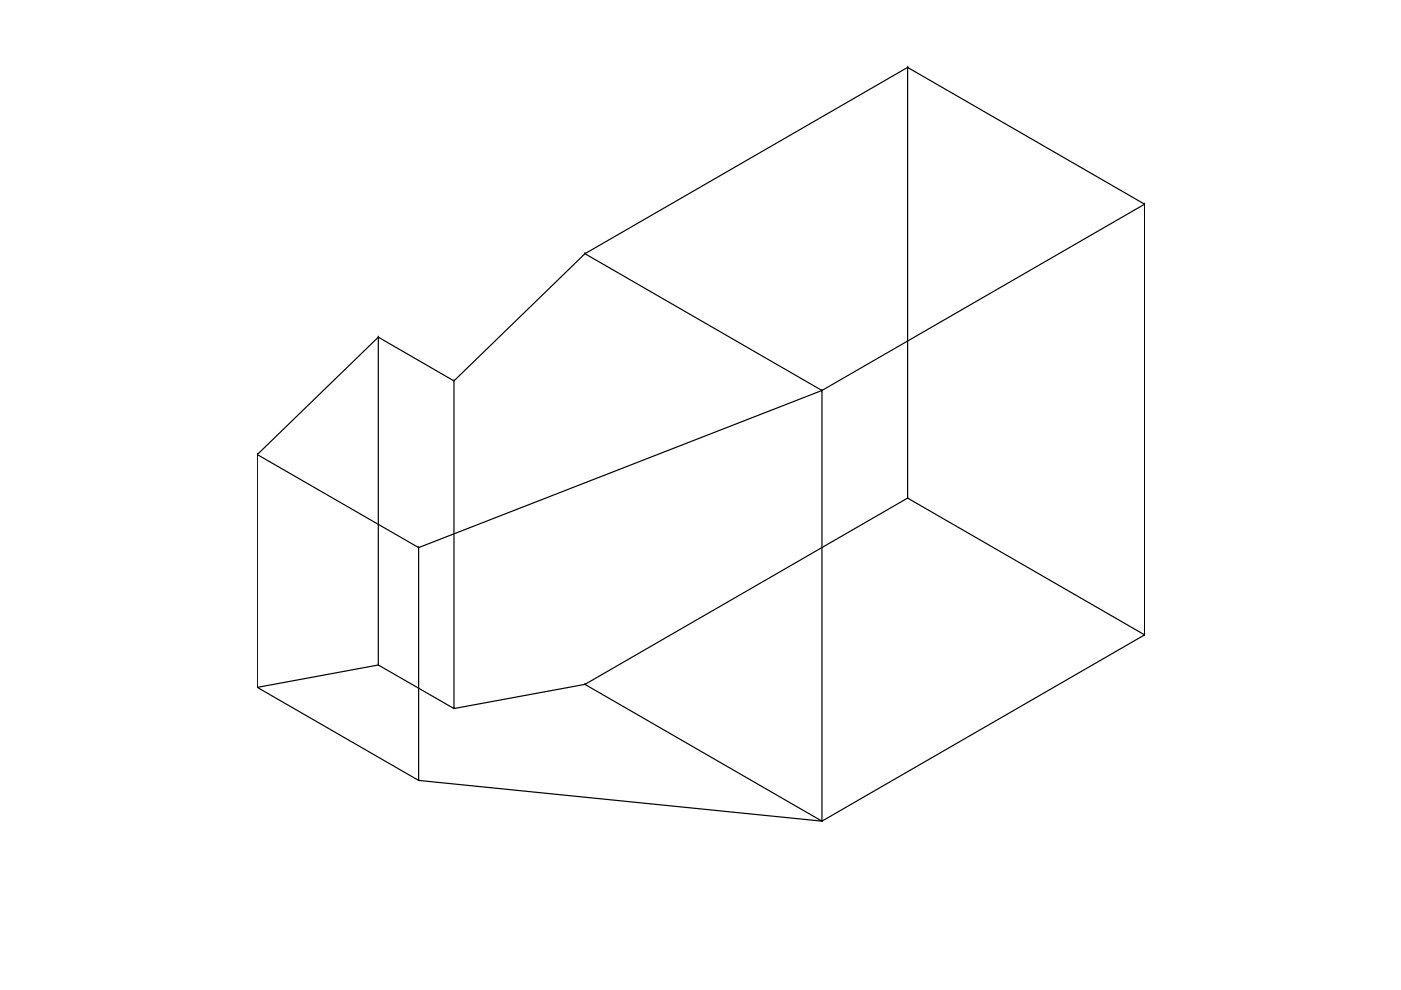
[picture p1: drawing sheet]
<svg xmlns="http://www.w3.org/2000/svg" width="297mm" height="210mm" viewBox="0 0 297 210" stroke-linecap="round" stroke-linejoin="round" font-family="sans-serif">
<!-- layer: 0 -->
<g fill="none" stroke="#000" stroke-width=".25">
<path d="M192.4 14.3l-68.4 39.5-27.7 27v69.4l27.7-5.1M192.4 14.3h.1M124 53.8h.1M124 53.8l50.3 29M242.7 43.3l-50.3-29v91.3M242.7 43.3h.1M80.2 71.5l-25.6 24.9v49.3l25.6-4.7M80.2 71.5h.1M54.6 96.4l34.2 19.7v49.4l-34.2-19.8M54.6 96.4h.1M96.3 80.8l-16.1-9.3v69.5l16.1 9.2M96.3 80.8h.1"/>
<path d="M174.3 82.8l68.4-39.5v91.3M174.3 82.8h.1M88.8 116.1l85.5-33.3v91.3l-85.5-8.6M88.8 116.1h.1M192.4 105.6h.1M242.7 134.6h.1M54.6 145.7h.1M80.2 141h.1M96.3 150.2h.1M124 145.1l68.4-39.5 50.3 29-68.4 39.5zM124 145.1h.1M88.8 165.5h.1"/>
</g>
</svg>
